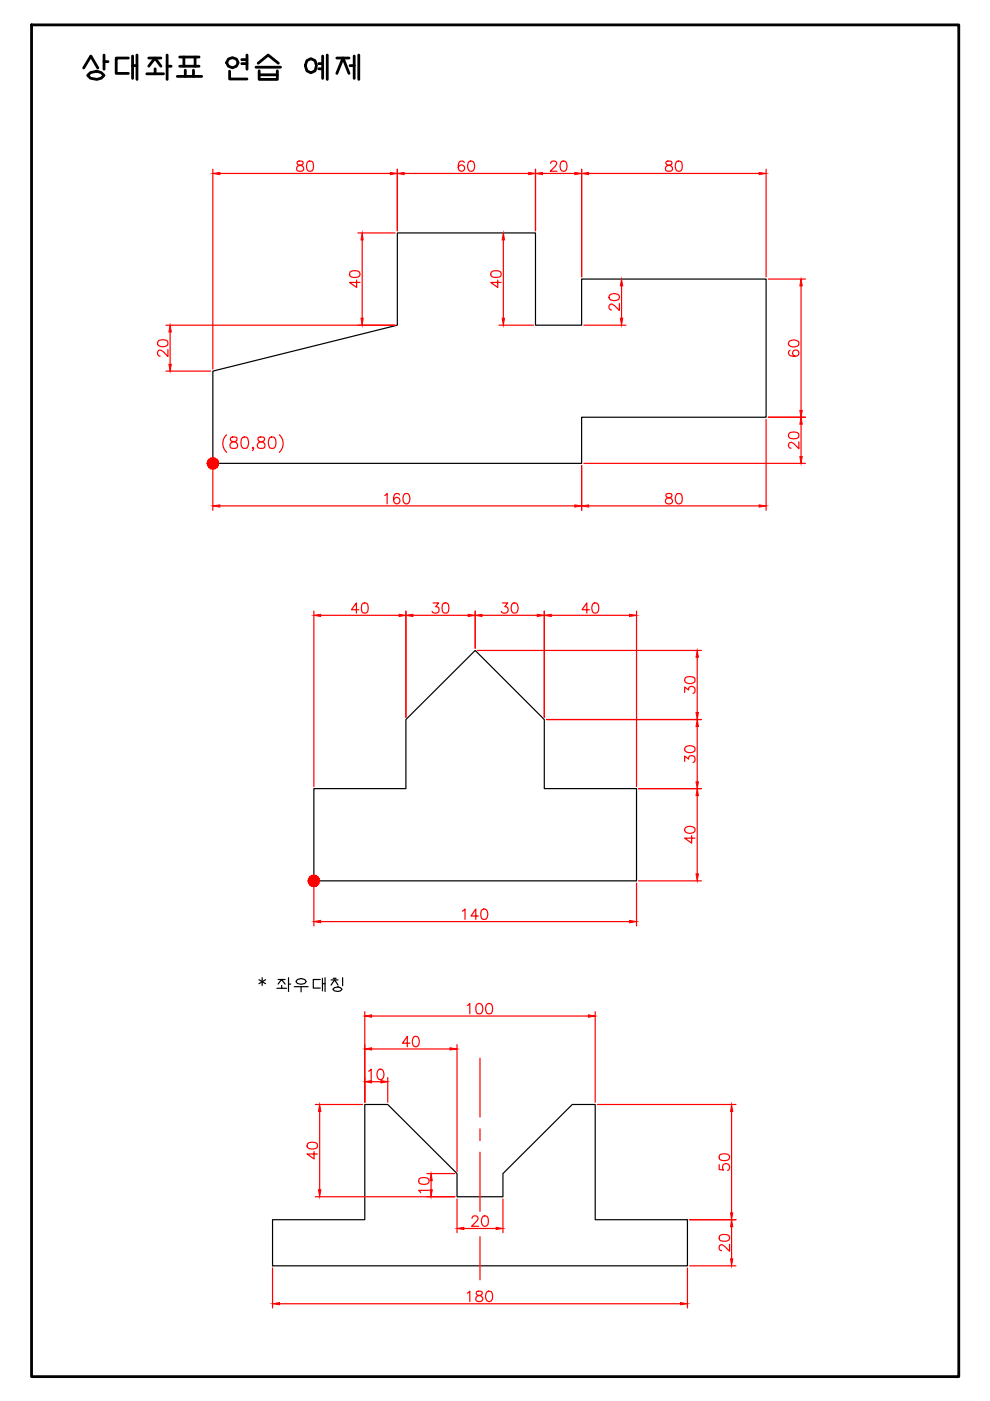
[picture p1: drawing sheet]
<svg xmlns="http://www.w3.org/2000/svg" width="210mm" height="297mm" viewBox="0 0 210 297" stroke-linecap="round" stroke-linejoin="round" font-family="sans-serif">
<defs><g id="words">
<text font-size="8.8" x="16.6" y="18">상대좌표 연습 예제</text>
<text font-size="6.6" x="53.6" y="211.7">* 좌우대칭</text>
</g></defs>
<!-- layer: Model -->
<path d="M45.1 78.7l39.1-9.8v-19.5h29.3v19.5h9.8v-9.7h39.1v29.3h-39.1v9.7h-78.2zM66.5 167.2h19.6v-14.6l14.7-14.7 14.6 14.7v14.6h19.6v19.6h-68.5zM77.3 234.2h4.9l14.7 14.6v4.9h9.7v-4.9l14.7-14.6h4.9v24.4h19.6v9.8h-88v-9.8h19.5z" fill="none" stroke="#000" stroke-width=".25"/>
<!-- layer: dim -->
<g fill="none" stroke="#f00" stroke-width=".25">
<path d="M45.1 35.9v42.4M46.6 36.8h36.2M63.1 34.2l-.1 .5 .3 .3a.94 .94 0 0 1 1.1 .9l-.2 .3-.4 .1-.7-.1a.65 .65 0 0 1-.2-.7 .65 .65 0 0 1 .6-.4l.5-.1a.45 .45 0 0 0 .2-.8zM65.3 34.2a.79 .79 0 0 1 1.1 .3 2.02 2.02 0 0 1-.2 1.7 .77 .77 0 0 1-1.1-.3 1.69 1.69 0 0 1 .2-1.7zM84.2 35.9v13M85.7 36.8h26.4M98.4 34.4a.64 .64 0 0 0-1.1 .1 1.24 1.24 0 0 0 .5 1.8 .68 .68 0 0 0 .7-.6 .68 .68 0 0 0-.6-.8 .68 .68 0 0 0-.7 .7M99.5 34.2a.73 .73 0 0 1 1 .3 1.69 1.69 0 0 1-.2 1.7 .73 .73 0 0 1-1-.3 1.69 1.69 0 0 1 .2-1.7zM113.5 35.9v13M115 36.8h6.9M116.8 34.7l.2-.5h.8a.46 .46 0 0 1 .1 .8l-1.2 1.3h1.4M119.1 34.2a.73 .73 0 0 1 1 .3 1.69 1.69 0 0 1-.2 1.7 .73 .73 0 0 1-1-.3 1.69 1.69 0 0 1 .2-1.7z"/>
<path d="M123.3 35.9v22.8M124.8 36.8h36.2M141.3 34.2l-.1 .5 .3 .3a.94 .94 0 0 1 1.1 .9l-.2 .3-.4 .1-.7-.1a.65 .65 0 0 1-.2-.7 .65 .65 0 0 1 .6-.4l.5-.1a.45 .45 0 0 0 .2-.8zM143.5 34.2a.79 .79 0 0 1 1.1 .3 2.02 2.02 0 0 1-.2 1.7 .77 .77 0 0 1-1.1-.3 1.69 1.69 0 0 1 .2-1.7zM162.4 35.9v22.8M74.2 57.7a1.79 1.79 0 0 1 2 0 .69 .69 0 0 1-.3 1 2.02 2.02 0 0 1-1.7-.2zM75.6 59.4v1.5l-1.5-1h2.2M75.9 49.4h7.9M76.8 50.9v16.6M104.2 57.7a1.77 1.77 0 0 1 2 0 .74 .74 0 0 1-.4 1 1.5 1.5 0 0 1-1.7-.5zM105.5 59.4v1.5l-1.4-1h2.2M106.7 50.9v16.6"/>
<path d="M162.9 59.2h7.9M33.5 72.3a1.79 1.79 0 0 1 2 0 .74 .74 0 0 1-.3 1.1 1.11 1.11 0 0 1-1.8-.7zM35.2 68.9h48.6M35.2 78.7h9.5M35.6 74.1v1.5l-1-1.1a.78 .78 0 0 0-1-.2 .71 .71 0 0 0-.1 1l.5 .2M36.1 70.4v6.8M105.8 68.9h7.3M123.8 68.9h8.9M129.2 62.6a1.6 1.6 0 0 1 2 0 .73 .73 0 0 1-.3 1 1.14 1.14 0 0 1-1.8-.7zM131.3 64.4v1.4l-1.3-1.2a.51 .51 0 0 0-.9 .3l.1 .6 .5 .2M131.8 60.6v6.9M167.3 72.4a1.6 1.6 0 0 1 2 0 .71 .71 0 0 1-.3 1 1.11 1.11 0 0 1-1.8-.7z"/>
<path d="M167.5 74.3a.6 .6 0 0 0-.2 .9 1.27 1.27 0 0 0 2.1-.3 .68 .68 0 0 0-.7-.7 .68 .68 0 0 0-.7 .6 .68 .68 0 0 0 .7 .8M169.8 60.6v26.4M45.1 98.7v9.5M48 92.2a2.53 2.53 0 0 0 0 3.7M49 92.7a.51 .51 0 0 0 .2 .9 .89 .89 0 0 1 1 .4 .89 .89 0 0 1 0 1 1.01 1.01 0 0 1-1.4-.4 .91 .91 0 0 1 1.1-1 .56 .56 0 0 0 .3-.9zM51.4 92.7a.81 .81 0 0 1 1.2 .4 2.01 2.01 0 0 1-.2 1.9 .86 .86 0 0 1-1.2-.4 2.21 2.21 0 0 1 .2-1.9zM53.8 95h-.3l.1-.1 .2 .1-.3 .5M54.8 92.7a.52 .52 0 0 0 .2 .9 .87 .87 0 0 1 1 .3 .87 .87 0 0 1 0 1.1 1.04 1.04 0 0 1-1.4-.4 .97 .97 0 0 1 1.1-1 .51 .51 0 0 0 .3-.9zM57.2 92.7a.86 .86 0 0 1 1.2 .4 2.21 2.21 0 0 1-.2 1.9 .81 .81 0 0 1-1.2-.4 2.01 2.01 0 0 1 .2-1.9zM59.2 92.2a2.53 2.53 0 0 1 0 3.7M123.3 98.7v9.5M123.8 98.2h47"/>
<path d="M162.4 88.9v19.3M162.9 88.5h7.9M167.3 91.9a1.79 1.79 0 0 1 2 0 .76 .76 0 0 1-.3 1 1.95 1.95 0 0 1-1.7-.2l-.1-.3zM169.4 93.7v1.5l-1-1.1a.78 .78 0 0 0-1-.2 .66 .66 0 0 0 .2 1.1h.1M169.8 89.9v6.9M46.6 107.3h75.3M81.6 105.1l.5-.5v2.2M84.7 104.9a.68 .68 0 0 0-.9-.2 1.28 1.28 0 0 0 .4 2.1 .69 .69 0 0 0 .6-.7 .69 .69 0 0 0-.6-.6 .69 .69 0 0 0-.8 .6M85.8 104.7a.71 .71 0 0 1 1 .4 1.11 1.11 0 0 1-.7 1.7 1.4 1.4 0 0 1-.3-2.1zM124.8 107.3h36.2M141.3 104.7l-.1 .4 .3 .3a.94 .94 0 0 1 1.1 1 .75 .75 0 0 1-1 .4 .75 .75 0 0 1-.4-.9l.2-.3 .8-.2a.45 .45 0 0 0 .2-.7zM143.5 104.7a.76 .76 0 0 1 1.1 .4 1.95 1.95 0 0 1-.2 1.6 .69 .69 0 0 1-1.1-.3 1.69 1.69 0 0 1 .2-1.7z"/>
<path d="M66.5 129.6v37.2M68 130.5h16.6M76.1 129.3h-1.6l1.1-1.5v2.2M76.9 127.9a.77 .77 0 0 1 1.1 .3 2.02 2.02 0 0 1-.2 1.7 .79 .79 0 0 1-1.1-.3 2.02 2.02 0 0 1 .2-1.7zM86.1 129.6v22.5M87.5 130.5h11.8M91.8 127.8h1.2l-.6 .8a.7 .7 0 0 1 .7 .8 .7 .7 0 0 1-.9 .6l-.4-.1-.2-.3M94 127.9a.77 .77 0 0 1 1.1 .3 2.02 2.02 0 0 1-.2 1.7 .79 .79 0 0 1-1.1-.3 2.02 2.02 0 0 1 .2-1.7zM100.8 129.6v7.8M101.2 137.9h47.5M102.2 130.5h11.7M106.5 127.8h1.2l-.7 .8a.73 .73 0 0 1 .7 1 .73 .73 0 0 1-1.2 .3l-.2-.3"/>
<path d="M108.7 127.9a.73 .73 0 0 1 1 .3 1.69 1.69 0 0 1-.2 1.7 .73 .73 0 0 1-1-.3 1.69 1.69 0 0 1 .2-1.7zM115.4 129.6v22.5M116.9 130.5h16.6M125 129.3h-1.6l1-1.5v2.2M125.8 127.9a.73 .73 0 0 1 1 .3 1.69 1.69 0 0 1-.2 1.7 .73 .73 0 0 1-1-.3 1.69 1.69 0 0 1 .2-1.7zM135 129.6v37.2M147.8 139.3v11.8M115.9 152.6h32.8M145.2 146.8v-1.1l.8 .6a.71 .71 0 0 1 .8-.8 .71 .71 0 0 1 .6 1l-.1 .3-.4 .2M145.3 143.7a1.77 1.77 0 0 1 2 0 .74 .74 0 0 1-.4 1.1 1.11 1.11 0 0 1-1.7-.7zM145.3 158.4a1.59 1.59 0 0 1 2 0 .71 .71 0 0 1-.4 1.1 1.11 1.11 0 0 1-1.7-.8zM147.8 154v11.8"/>
<path d="M135.4 167.2h13.3M145.2 161.4v-1.1l.8 .6a.73 .73 0 0 1 .7-.7 .73 .73 0 0 1 .8 .6 .73 .73 0 0 1-.6 .9M145.3 175.5a1.59 1.59 0 0 1 2 0 .71 .71 0 0 1-.4 1.1 1.11 1.11 0 0 1-1.7-.8zM146.6 177.2v1.6l-1.4-1.1h2.2M147.8 168.7v16.6M66.5 187.2v9.1M68 195.4h65.5M98 193.2l.6-.5v2.2M101.4 194.2h-1.5l1-1.5v2.2M102.2 192.9a.69 .69 0 0 1 1.1 .3 1.11 1.11 0 0 1-.7 1.7 .98 .98 0 0 1-.7-1.2zM135 187.2v9.1M135.4 186.8h13.3"/>
<path d="M77.3 214.5v19.2M78.8 215.4h46M87.8 219.8a.71 .71 0 0 1 1 .4 1.11 1.11 0 0 1-.7 1.7 1.4 1.4 0 0 1-.3-2.1zM99.1 213.2l.5-.4v2.2M101.2 212.9a.69 .69 0 0 1 1 .3 1.11 1.11 0 0 1-.7 1.8 .95 .95 0 0 1-.6-1.3zM103.3 212.9a.7 .7 0 0 1 1.1 .3 2.02 2.02 0 0 1-.3 1.7 .74 .74 0 0 1-1-.4 1.63 1.63 0 0 1 .2-1.6zM126.2 214.5v19.2M66.8 234.2h10.1M67.8 235.7v16.6M78.1 227.1l.6-.4v2.2M78.8 229.3h2M78.8 222.4h16.6"/>
<path d="M80.3 226.8a.66 .66 0 0 1 1 .3 1.11 1.11 0 0 1-.7 1.8 1.2 1.2 0 0 1-.5-1.8zM82.2 228.5v5.2M86.9 221.2h-1.6l1.1-1.5v2.2M96.9 221.5v26.9M126.7 234.2h29.3M155.1 235.7v21.5M65.2 242.5a1.79 1.79 0 0 1 2 0 .74 .74 0 0 1-.3 1 1.52 1.52 0 0 1-1.8-.5zM66.6 244.2v1.5l-1.5-1h2.2M66.8 253.7h29.6M88.9 250a1.79 1.79 0 0 1 1.9 0 .7 .7 0 0 1-.2 1 2.02 2.02 0 0 1-1.7-.2zM90.5 248.8h5.9M91 252.4h-2.2l.4 .5"/>
<path d="M91.4 250.3v2M96.9 254.2v7.2M100.1 258.3l.2-.4a.77 .77 0 0 1 1 .1 .72 .72 0 0 1-.3 .9l-1 1.1h1.5M102.4 257.9a.76 .76 0 0 1 1.1 .3 1.95 1.95 0 0 1-.2 1.7 .69 .69 0 0 1-1.1-.3 1.69 1.69 0 0 1 .2-1.7zM106.6 254.2v7.2M146.2 258.6h9.8M152.5 246.9v1.1l.9 .1a.78 .78 0 0 1 0-1.2 .78 .78 0 0 1 1.2 .2 .78 .78 0 0 1-.3 1.1M152.6 244.9a1.49 1.49 0 0 1 2.1 .3v.2a.98 .98 0 0 1-1.3 .7l-.5-.1a.79 .79 0 0 1-.3-1.1zM57.8 268.8v8.5M59.3 276.4h85M98.3 260.5h6.9M99.1 274.2l.5-.4v2.2"/>
<path d="M101.1 273.8a.45 .45 0 0 0 .2 .8 .79 .79 0 0 1 .9 .3 .79 .79 0 0 1 0 .9 .86 .86 0 0 1-1.3-.3 .84 .84 0 0 1 1-.9 .5 .5 0 0 0 .3-.8zM103.3 273.8a.76 .76 0 0 1 1.1 .4 1.9 1.9 0 0 1-.3 1.6 .69 .69 0 0 1-1-.3 1.69 1.69 0 0 1 .2-1.7zM145.8 268.8v8.5M146.2 268.4h9.8M152.6 262a1.49 1.49 0 0 1 2.1 .3v.2a.98 .98 0 0 1-1.3 .7l-.5-.1a.79 .79 0 0 1-.3-1.1zM154.7 263.8v1.5l-1.4-1.3a.47 .47 0 0 0-.5-.1 .47 .47 0 0 0-.3 .4l.1 .7 .4 .2M155.1 260.1v6.8"/>
</g>
<g fill="#f00" stroke="#f00" stroke-width=".21">
<path d="M66.5 130.5l1.5-.3v.5z"/>
<path d="M84.6 130.2l1.5 .3-1.5 .2z"/>
<path d="M86.1 130.5l1.4-.3v.5z"/>
<path d="M99.3 130.2l1.5 .3-1.5 .2z"/>
<path d="M100.8 130.5l1.4-.3v.5z"/>
<path d="M113.9 130.2l1.5 .3-1.5 .2z"/>
<path d="M115.4 130.5l1.5-.3v.5z"/>
<path d="M133.5 130.2l1.5 .3-1.5 .2z"/>
<path d="M147.8 137.9l.3 1.4h-.5z"/>
<path d="M147.6 151.1h.5l-.3 1.5z"/>
<path d="M147.8 152.6l.3 1.4h-.5z"/>
<path d="M147.6 165.8h.5l-.3 1.4z"/>
<path d="M147.8 167.2l.3 1.5h-.5z"/>
<path d="M147.6 185.3h.5l-.3 1.5z"/>
<path d="M66.5 186.8h1.2l-.1 .4z"/>
<path d="M66.5 195.4l1.5-.3v.6z"/>
<path d="M133.5 195.1l1.5 .3-1.5 .3z"/>
<path d="M45.1 107.3l1.5-.3v.5z"/>
<path d="M121.9 107l1.4 .3-1.4 .2z"/>
<path d="M123.3 107.3l1.5-.3v.5z"/>
<path d="M161 107l1.4 .3-1.4 .2z"/>
<path d="M169.6 96.8h.5l-.3 1.4z"/>
<path d="M169.8 88.5l.3 1.4h-.5z"/>
<path d="M169.6 87h.5l-.3 1.5z"/>
<path d="M169.8 59.2l.3 1.4h-.5z"/>
<path d="M161 36.6l1.4 .2-1.4 .2z"/>
<path d="M123.3 36.8l1.5-.2v.4z"/>
<path d="M121.9 36.6l1.4 .2-1.4 .2z"/>
<path d="M113.5 36.8l1.5-.2v.4z"/>
<path d="M112.1 36.6l1.4 .2-1.4 .2z"/>
<path d="M84.2 36.8l1.5-.2v.4z"/>
<path d="M82.8 36.6l1.4 .2-1.4 .2z"/>
<path d="M45.1 36.8l1.5-.2v.4z"/>
<path d="M131.8 59.2l.2 1.4h-.5z"/>
<path d="M131.5 67.5h.5l-.2 1.4z"/>
<path d="M76.8 49.4l.2 1.5h-.5z"/>
<path d="M76.5 67.5h.5l-.2 1.4z"/>
<path d="M36.1 68.9l.2 1.5h-.5z"/>
<path d="M35.8 77.2h.5l-.2 1.5z"/>
<path d="M106.7 49.4l.3 1.5h-.5z"/>
<path d="M106.5 67.5h.5l-.3 1.4z"/>
<path d="M45.1 98.2h1.3l-.1 .5z"/>
<path d="M57.8 276.4l1.5-.2v.4z"/>
<path d="M144.3 276.2l1.5 .2-1.5 .2z"/>
<path d="M154.9 266.9h.5l-.3 1.5z"/>
<path d="M155.1 258.6l.3 1.5h-.5z"/>
<path d="M154.9 257.2h.5l-.3 1.4z"/>
<path d="M155.1 234.2l.3 1.5h-.5z"/>
<path d="M96.9 260.5l1.4-.3v.5z"/>
<path d="M105.2 260.2l1.4 .3-1.4 .2z"/>
<path d="M91.2 252.3h.5l-.3 1.4z"/>
<path d="M91.4 248.8l.3 1.5h-.5z"/>
<path d="M67.5 252.3h.5l-.2 1.4z"/>
<path d="M67.8 234.2l.2 1.5h-.5z"/>
<path d="M77.3 229.3l1.5-.2v.5z"/>
<path d="M80.8 229.1l1.4 .2-1.4 .3z"/>
<path d="M77.3 222.4l1.5-.2v.4z"/>
<path d="M95.4 222.2l1.5 .2-1.5 .2z"/>
<path d="M77.3 215.4l1.5-.2v.5z"/>
<path d="M124.8 215.2l1.4 .2-1.4 .3z"/>
<path d="M66.5 186.8h1.2l-.1-.5zM67.4 185.9l.2 .4-1.1 .5zM67 185.6l-.5 1.2 .9-.9z"/>
<path d="M66.5 185.5v1.3l.5-1.2zM66 185.6l.5-.1v1.3zM65.7 185.9l.8 .9-.5-1.2z"/>
<path d="M65.7 185.9l-.3 .4 1.1 .5zM65.4 186.3l1.1 .5h-1.2zM65.3 186.8l.1 .4 1.1-.4z"/>
<path d="M65.4 187.2l.3 .4 .8-.8zM65.7 187.6l.8-.8-.5 1.1zM66.5 186.8l-.5 1.1 .5 .1z"/>
<path d="M66.5 186.8v1.2l.5-.1zM66.5 186.8l.9 .8-.4 .3zM66.5 186.8l.9 .8 .2-.4z"/>
<path d="M45.1 98.2h1.3l-.1-.4zM45.1 98.2l.9-.8 .3 .4zM45.6 97.1l-.5 1.1 .9-.8z"/>
<path d="M45.1 97v1.2l.5-1.1zM44.7 97.1l.4-.1v1.2zM44.3 97.4l.8 .8-.4-1.1z"/>
<path d="M44.3 97.4l-.3 .4 1.1 .4zM44 97.8l1.1 .4h-1.2zM43.9 98.2l.1 .5 1.1-.5z"/>
<path d="M44 98.7l.3 .4 .8-.9zM45.1 98.2l-.4 1.2-.4-.3zM45.1 98.2l-.4 1.2 .4 .1z"/>
<path d="M45.1 98.2v1.3l.5-.1zM45.1 98.2l.9 .9-.4 .3zM45.1 98.2l.9 .9 .3-.4z"/>
</g>
<!-- layer: center -->
<path d="M101.8 224.4v12.4M101.8 239.3v2.5M101.8 244.3v12.5M101.8 262.2v9.1" fill="none" stroke="#f00" stroke-width=".25"/>
<!-- layer: boder -->
<path d="M6.7 5.3h196.6v286.6h-196.6z" fill="none" stroke="#000" stroke-width=".59"/>
<use href="#words"/>
</svg>
